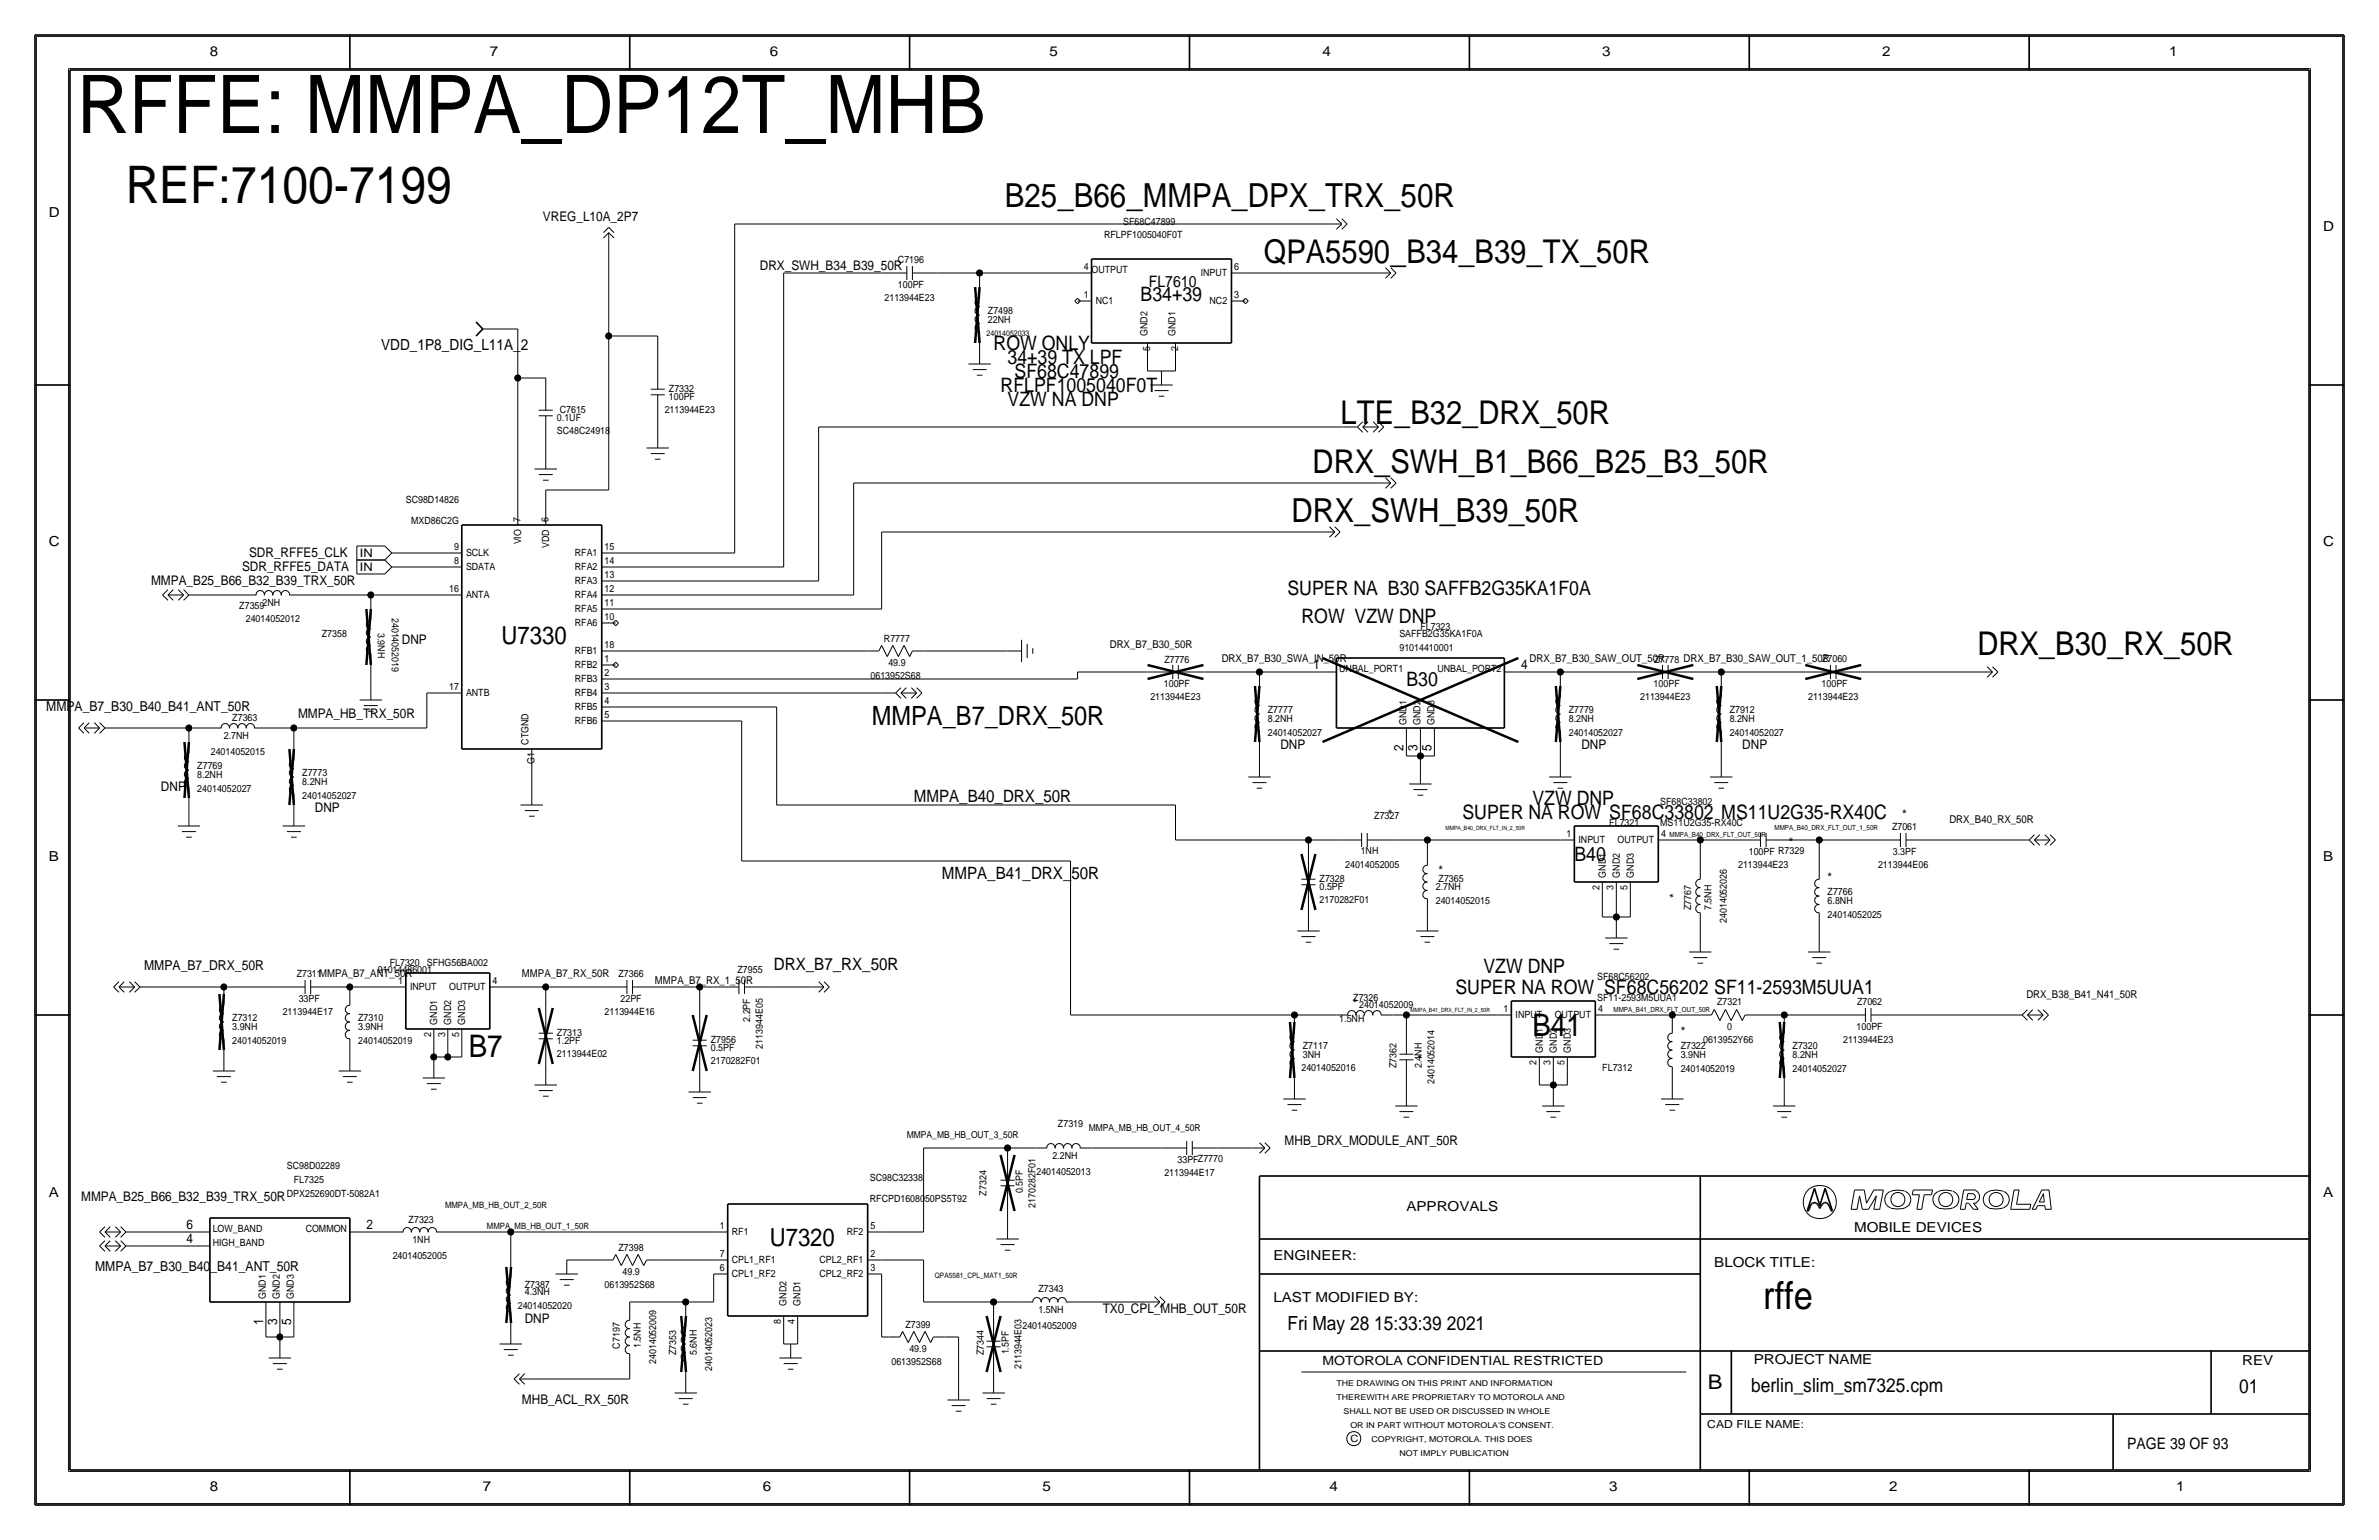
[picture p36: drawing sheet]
<svg xmlns="http://www.w3.org/2000/svg" width="432mm" height="279mm" viewBox="0 0 432 279" stroke-linecap="round" stroke-linejoin="round" font-family="sans-serif">
<defs><g id="words">
<text font-size="14.7" x="14" y="24.1">RFFE: MMPA_DP12T_MHB</text>
<text font-size="9.4" x="22.9" y="36.8">REF:7100-7199</text>
<text font-size="7" x="320" y="237.5">rffe</text>
<g font-size="6">
<text x="182.4" y="37.6">B25_B66_MMPA_DPX_TRX_50R</text>
<text x="234.4" y="94.7">DRX_SWH_B39_50R</text>
</g>
<g font-size="5.9">
<text x="229.4" y="47.8">QPA5590_B34_B39_TX_50R</text>
<text x="243.3" y="77">LTE_B32_DRX_50R</text>
<text x="238.3" y="85.9">DRX_SWH_B1_B66_B25_B3_50R</text>
<text x="358.9" y="118.9">DRX_B30_RX_50R</text>
</g>
<g font-size="5.6">
<text x="85.1" y="191.8">B7</text>
<text x="278.1" y="188">B41</text>
</g>
<text font-size="4.8" x="158.2" y="131.6">MMPA_B7_DRX_50R</text>
<g font-size="4.5">
<text x="91" y="116.8">U7330</text>
<text x="139.7" y="226.1">U7320</text>
</g>
<text font-size="3.7" x="310" y="252.1">B</text>
<g font-size="3.6">
<text x="207" y="54.6">B34+39</text>
<text x="180.3" y="63.5">ROW ONLY</text>
<text x="181.6" y="71.1">RFLPF1005040F0T</text>
<text x="182.9" y="66">34+39 TX LPF</text>
<text x="184.2" y="68.6">SF68C47899</text>
<text x="182.9" y="73.7">VZW NA DNP</text>
<text x="233.7" y="107.9">SUPER NA B30 SAFFB2G35KA1F0A</text>
<text x="236.2" y="113">ROW VZW DNP</text>
<text x="255.3" y="124.5">B30</text>
<text x="265.4" y="148.6">SUPER NA ROW SF68C33802 MS11U2G35-RX40C</text>
<text x="278.1" y="146">VZW DNP</text>
<text x="285.8" y="156.2">B40</text>
<text x="269.2" y="176.5">VZW DNP</text>
<text x="264.2" y="180.3">SUPER NA ROW SF68C56202 SF11-2593M5UUA1</text>
</g>
<g font-size="3.5">
<text x="233.7" y="241.3">Fri May 28 15:33:39 2021</text>
<text x="317.9" y="252.6">berlin_slim_sm7325.cpm</text>
<text x="406.4" y="252.7">01</text>
</g>
<g font-size="3.1">
<text x="165.9" y="145.5">MMPA_B40_DRX_50R</text>
<text x="170.9" y="159.5">MMPA_B41_DRX_50R</text>
<text x="140.5" y="176">DRX_B7_RX_50R</text>
</g>
<g font-size="2.9">
<text x="208.5" y="52.1">FL7610</text>
<text x="386.1" y="262.9">PAGE 39 OF 93</text>
</g>
<text font-size="2.8" x="69.2" y="63.5">VDD_1P8_DIG_L11A_2</text>
<g font-size="2.5">
<text x="38.1" y="10.2">8</text>
<text x="88.9" y="10.2">7</text>
<text x="139.7" y="10.2">6</text>
<text x="190.5" y="10.2">5</text>
<text x="240" y="10.2">4</text>
<text x="290.8" y="10.2">3</text>
<text x="341.6" y="10.2">2</text>
<text x="393.7" y="10.2">1</text>
<text x="8.9" y="39.4">D</text>
<text x="421.6" y="41.9">D</text>
<text x="8.9" y="99.1">C</text>
<text x="421.6" y="99.1">C</text>
<text x="8.4" y="129">MMPA_B7_B30_B40_B41_ANT_50R</text>
<text x="8.9" y="156.2">B</text>
<text x="421.6" y="156.2">B</text>
<text x="26.2" y="176">MMPA_B7_DRX_50R</text>
<text x="8.9" y="217.2">A</text>
<text x="255.3" y="219.7">APPROVALS</text>
<text x="421.6" y="217.2">A</text>
<text x="336.5" y="223.5">MOBILE DEVICES</text>
<text x="17.3" y="230.6">MMPA_B7_B30_B40_B41_ANT_50R</text>
<text x="231.1" y="228.6">ENGINEER:</text>
<text x="311.1" y="229.9">BLOCK TITLE:</text>
<text x="231.1" y="236.2">LAST MODIFIED BY:</text>
<text x="318.3" y="247.5">PROJECT NAME</text>
<text x="407" y="247.6">REV</text>
<text x="38.1" y="270.5">8</text>
<text x="87.6" y="270.5">7</text>
<text x="138.4" y="270.5">6</text>
<text x="189.2" y="270.5">5</text>
<text x="241.3" y="270.5">4</text>
<text x="292.1" y="270.5">3</text>
<text x="342.9" y="270.5">2</text>
<text x="395" y="270.5">1</text>
</g>
<g font-size="2.4">
<text x="98.6" y="40.1">VREG_L10A_2P7</text>
<text x="137.9" y="49">DRX_SWH_B34_B39_50R</text>
<text x="45.2" y="101.1">SDR_RFFE5_CLK</text>
<text x="27.4" y="106.2">MMPA_B25_B66_B32_B39_TRX_50R</text>
<text x="43.9" y="103.6">SDR_RFFE5_DATA</text>
<text x="72.9" y="116.8">DNP</text>
<text x="238.3" y="121.4">1</text>
<text x="276.1" y="121.4">4</text>
<text x="54.1" y="130.3">MMPA_HB_TRX_50R</text>
<text x="232.4" y="135.9">DNP</text>
<text x="254.8" y="136.3" transform="rotate(-90 254.8 136.3)">2</text>
<text x="257.3" y="136.3" transform="rotate(-90 257.3 136.3)">3</text>
<text x="259.8" y="136.3" transform="rotate(-90 259.8 136.3)">5</text>
<text x="287" y="135.9">DNP</text>
<text x="316.2" y="135.9">DNP</text>
<text x="29.2" y="143.5">DNP</text>
<text x="57.1" y="147.3">DNP</text>
<text x="251.9" y="148.6">*</text>
<text x="345.3" y="148.6">*</text>
<text x="324.7" y="153.7">*</text>
<text x="261.1" y="158.8">*</text>
<text x="331.7" y="160">*</text>
<text x="304.8" y="163" transform="rotate(-90 304.8 163)">*</text>
<text x="245.5" y="182.9">*</text>
<text x="305.1" y="188">*</text>
<text x="259.1" y="192.2" transform="rotate(-90 259.1 192.2)">*</text>
<text x="233.2" y="207.8">MHB_DRX_MODULE_ANT_50R</text>
<text x="14.7" y="217.9">MMPA_B25_B66_B32_B39_TRX_50R</text>
<text x="33.9" y="223">6</text>
<text x="33.9" y="225.6">4</text>
<text x="66.5" y="223">2</text>
<text x="200.2" y="238.3">TX0_CPL_MHB_OUT_50R</text>
<text x="47.8" y="240.5" transform="rotate(-90 47.8 240.5)">1</text>
<text x="50.3" y="240.5" transform="rotate(-90 50.3 240.5)">3</text>
<text x="52.8" y="240.5" transform="rotate(-90 52.8 240.5)">5</text>
<text x="95.2" y="240">DNP</text>
<text x="94.7" y="254.8">MHB_ACL_RX_50R</text>
</g>
<text font-size="2.3" x="240" y="247.6">MOTOROLA CONFIDENTIAL RESTRICTED</text>
<g font-size="2.1">
<text x="65.3" y="101">IN</text>
<text x="65.3" y="103.6">IN</text>
</g>
<g font-size="2">
<text x="201.4" y="117.6">DRX_B7_B30_50R</text>
<text x="221.7" y="120.1">DRX_B7_B30_SWA_IN_50R</text>
<text x="277.6" y="120.1">DRX_B7_B30_SAW_OUT_50R</text>
<text x="353.8" y="149.4">DRX_B40_RX_50R</text>
<text x="94.7" y="177.3">MMPA_B7_RX_50R</text>
<text x="118.9" y="178.6">MMPA_B7_RX_1_50R</text>
<text x="367.8" y="181.1">DRX_B38_B41_N41_50R</text>
<text x="309.9" y="259.1">CAD FILE NAME:</text>
</g>
<g font-size="1.8">
<text x="203.9" y="40.8">SF68C47899</text>
<text x="163" y="47.8">C7196</text>
<text x="200.4" y="43.2">RFLPF1005040F0T</text>
<text x="163" y="52.3">100PF</text>
<text x="196.7" y="49">4</text>
<text x="198.1" y="49.5">OUTPUT</text>
<text x="217.9" y="50">INPUT</text>
<text x="224" y="49">6</text>
<text x="160.5" y="54.6">2113944E23</text>
<text x="179.3" y="58.7">22NH</text>
<text x="179.3" y="56.9">Z7498</text>
<text x="196.7" y="54.1">1</text>
<text x="198.9" y="55.2">NC1</text>
<text x="219.5" y="55.2">NC2</text>
<text x="224" y="54.1">3</text>
<text x="208.3" y="61" transform="rotate(-90 208.3 61)">GND2</text>
<text x="208.8" y="63.6" transform="rotate(-90 208.8 63.6)">5</text>
<text x="213.4" y="61" transform="rotate(-90 213.4 61)">GND1</text>
<text x="213.9" y="63.6" transform="rotate(-90 213.9 63.6)">2</text>
<text x="121.4" y="71.1">Z7332</text>
<text x="101.1" y="76.5">0.1UF</text>
<text x="101.6" y="74.9">C7615</text>
<text x="120.7" y="74.9">2113944E23</text>
<text x="121.4" y="72.6">100PF</text>
<text x="101.1" y="78.7">SC48C24918</text>
<text x="73.7" y="91.3">SC98D14826</text>
<text x="74.6" y="95.1">MXD86C2G</text>
<text x="94.5" y="94.7" transform="rotate(-90 94.5 94.7)">7</text>
<text x="99.6" y="94.7" transform="rotate(-90 99.6 94.7)">6</text>
<text x="82.4" y="99.8">9</text>
<text x="84.6" y="100.9">SCLK</text>
<text x="94.6" y="98.8" transform="rotate(-90 94.6 98.8)">VIO</text>
<text x="99.7" y="99.4" transform="rotate(-90 99.7 99.4)">VDD</text>
<text x="104.3" y="100.9">RFA1</text>
<text x="109.7" y="99.8">15</text>
<text x="81.5" y="107.4">16</text>
<text x="82.4" y="102.4">8</text>
<text x="84.6" y="103.5">SDATA</text>
<text x="104.3" y="103.5">RFA2</text>
<text x="104.3" y="106">RFA3</text>
<text x="109.7" y="107.4">12</text>
<text x="109.7" y="104.9">13</text>
<text x="109.7" y="102.4">14</text>
<text x="43.4" y="110.5">Z7359</text>
<text x="44.6" y="112.8">24014052012</text>
<text x="47.7" y="110">2NH</text>
<text x="71.1" y="112.1" transform="rotate(90 71.1 112.1)">24014052019</text>
<text x="84.6" y="108.6">ANTA</text>
<text x="104.3" y="108.6">RFA4</text>
<text x="104.3" y="111.1">RFA5</text>
<text x="104.3" y="113.6">RFA6</text>
<text x="109.7" y="112.5">10</text>
<text x="109.7" y="110">11</text>
<text x="58.4" y="115.6">Z7358</text>
<text x="68.6" y="114.8" transform="rotate(90 68.6 114.8)">3.9NH</text>
<text x="104.3" y="118.7">RFB1</text>
<text x="109.7" y="117.6">18</text>
<text x="160.4" y="116.5">R7777</text>
<text x="254" y="115.6">SAFFB2G35KA1F0A</text>
<text x="254" y="118.1">91014410001</text>
<text x="257.8" y="114.3">FL7323</text>
<text x="81.5" y="125.2">17</text>
<text x="104.3" y="123.8">RFB3</text>
<text x="104.3" y="121.3">RFB2</text>
<text x="109.7" y="120.1">1</text>
<text x="109.7" y="125.2">3</text>
<text x="109.7" y="122.7">2</text>
<text x="158" y="123.2">0613952S68</text>
<text x="161.2" y="120.8">49.9</text>
<text x="211.2" y="124.7">100PF</text>
<text x="211.3" y="120.3">Z7776</text>
<text x="243.1" y="121.9">UNBAL_PORT1</text>
<text x="260.9" y="121.9">UNBAL_PORT2</text>
<text x="300.1" y="124.7">100PF</text>
<text x="300.2" y="120.3">Z7778 DRX_B7_B30_SAW_OUT_1_50R</text>
<text x="330.6" y="124.7">100PF</text>
<text x="330.7" y="120.1">Z7060</text>
<text x="42.2" y="130.8">Z7363</text>
<text x="84.6" y="126.3">ANTB</text>
<text x="104.3" y="128.9">RFB5</text>
<text x="104.3" y="131.4">RFB6</text>
<text x="104.3" y="126.3">RFB4</text>
<text x="109.7" y="127.8">4</text>
<text x="109.7" y="130.3">5</text>
<text x="208.8" y="127">2113944E23</text>
<text x="230.1" y="131.1">8.2NH</text>
<text x="230.1" y="129.3">Z7777</text>
<text x="255.3" y="131.6" transform="rotate(-90 255.3 131.6)">GND1</text>
<text x="257.8" y="131.6" transform="rotate(-90 257.8 131.6)">GND2</text>
<text x="260.3" y="131.6" transform="rotate(-90 260.3 131.6)">GND3</text>
<text x="284.7" y="129.3">Z7779</text>
<text x="284.7" y="131.1">8.2NH</text>
<text x="297.7" y="127">2113944E23</text>
<text x="313.9" y="131.1">8.2NH</text>
<text x="313.9" y="129.3">Z7912</text>
<text x="328.2" y="127">2113944E23</text>
<text x="38.3" y="136.9">24014052015</text>
<text x="40.6" y="134.1">2.7NH</text>
<text x="95.9" y="135.1" transform="rotate(-90 95.9 135.1)">CTGND</text>
<text x="230.1" y="133.6">24014052027</text>
<text x="284.7" y="133.6">24014052027</text>
<text x="313.9" y="133.6">24014052027</text>
<text x="35.8" y="141.2">8.2NH</text>
<text x="35.8" y="143.8">24014052027</text>
<text x="35.8" y="139.5">Z7769</text>
<text x="54.9" y="140.8">Z7773</text>
<text x="54.9" y="142.5">8.2NH</text>
<text x="97" y="138.5" transform="rotate(-90 97 138.5)">G1</text>
<text x="54.9" y="145">24014052027</text>
<text x="249.4" y="148.6">Z7327</text>
<text x="292.1" y="149.9">FL7321</text>
<text x="301.3" y="146.1">SF68C33802</text>
<text x="301.3" y="149.9">MS11U2G35-RX40C</text>
<text x="247" y="154.9">1NH</text>
<text x="284.3" y="151.9">1</text>
<text x="286.5" y="153">INPUT</text>
<text x="293.6" y="153">OUTPUT</text>
<text x="301.5" y="151.9">4</text>
<text x="317.4" y="155.2">100PF R7329</text>
<text x="343.4" y="150.6">Z7061</text>
<text x="343.5" y="155.2">3.3PF</text>
<text x="239.5" y="161.5">0.5PF</text>
<text x="239.5" y="160">Z7328</text>
<text x="244.2" y="157.5">24014052005</text>
<text x="260.6" y="161.5">2.7NH</text>
<text x="261.1" y="160">Z7365</text>
<text x="290.3" y="161.4" transform="rotate(-90 290.3 161.4)">2</text>
<text x="291.4" y="159.3" transform="rotate(-90 291.4 159.3)">GND1</text>
<text x="292.9" y="161.4" transform="rotate(-90 292.9 161.4)">3</text>
<text x="294" y="159.3" transform="rotate(-90 294 159.3)">GND2</text>
<text x="295.4" y="161.4" transform="rotate(-90 295.4 161.4)">5</text>
<text x="296.5" y="159.3" transform="rotate(-90 296.5 159.3)">GND3</text>
<text x="315.5" y="157.5">2113944E23</text>
<text x="340.9" y="157.5">2113944E06</text>
<text x="239.5" y="163.8">2170282F01</text>
<text x="260.6" y="164.1">24014052015</text>
<text x="307" y="165.1" transform="rotate(-90 307 165.1)">Z7767</text>
<text x="310.6" y="165.1" transform="rotate(-90 310.6 165.1)">7.5NH</text>
<text x="313.4" y="167.5" transform="rotate(-90 313.4 167.5)">24014052026</text>
<text x="331.7" y="166.6">24014052025</text>
<text x="331.7" y="164.1">6.8NH</text>
<text x="331.7" y="162.4">Z7766</text>
<text x="53.9" y="177.3">Z7311MMPA_B7_ANT_50R</text>
<text x="68.6" y="176.5">91014486001</text>
<text x="70.7" y="175.3">FL7320</text>
<text x="72.3" y="178.6">1</text>
<text x="74.4" y="179.7">INPUT</text>
<text x="77.5" y="175.3">SFHG56BA002</text>
<text x="81.5" y="179.7">OUTPUT</text>
<text x="89.4" y="178.6">4</text>
<text x="112.3" y="177.3">Z7366</text>
<text x="133.9" y="176.5">Z7955</text>
<text x="289.9" y="177.8">SF68C56202</text>
<text x="42.2" y="185.2">Z7312</text>
<text x="51.3" y="184.2">2113944E17</text>
<text x="54.2" y="181.9">33PF</text>
<text x="65" y="185.2">Z7310</text>
<text x="79.3" y="185.9" transform="rotate(-90 79.3 185.9)">GND1</text>
<text x="81.9" y="185.9" transform="rotate(-90 81.9 185.9)">GND2</text>
<text x="84.4" y="185.9" transform="rotate(-90 84.4 185.9)">GND3</text>
<text x="109.7" y="184.2">2113944E16</text>
<text x="112.6" y="181.9">22PF</text>
<text x="136.1" y="185.4" transform="rotate(-90 136.1 185.4)">2.2PF</text>
<text x="243.1" y="185.4">1.5NH</text>
<text x="245.6" y="181.6">Z7326</text>
<text x="246.7" y="182.9">24014052009</text>
<text x="272.9" y="183.6">1</text>
<text x="275.1" y="184.8">INPUT</text>
<text x="282.2" y="184.8">OUTPUT</text>
<text x="289.9" y="181.6">SF11-2593M5UUA1</text>
<text x="290.1" y="183.6">4</text>
<text x="311.7" y="182.4">Z7321</text>
<text x="337.1" y="182.4">Z7062</text>
<text x="42.2" y="189.5">24014052019</text>
<text x="42.2" y="186.9">3.9NH</text>
<text x="65" y="186.9">3.9NH</text>
<text x="65" y="189.5">24014052019</text>
<text x="78.2" y="188.1" transform="rotate(-90 78.2 188.1)">2</text>
<text x="80.8" y="188.1" transform="rotate(-90 80.8 188.1)">3</text>
<text x="83.3" y="188.1" transform="rotate(-90 83.3 188.1)">5</text>
<text x="101.1" y="188">Z7313</text>
<text x="101.1" y="191.8">2113944E02</text>
<text x="101.1" y="189.5">1.2PF</text>
<text x="129" y="190.8">0.5PF</text>
<text x="129" y="189.2">Z7956</text>
<text x="138.4" y="190.2" transform="rotate(-90 138.4 190.2)">2113944E05</text>
<text x="236.5" y="190.3">Z7117</text>
<text x="280" y="191" transform="rotate(-90 280 191)">GND1</text>
<text x="282.5" y="191" transform="rotate(-90 282.5 191)">GND2</text>
<text x="285.1" y="191" transform="rotate(-90 285.1 191)">GND3</text>
<text x="305.1" y="190.3">Z7322</text>
<text x="309.1" y="189.2">0613952Y66</text>
<text x="313.5" y="186.8">0</text>
<text x="325.4" y="190.3">Z7320</text>
<text x="334.5" y="189.2">2113944E23</text>
<text x="337" y="186.9">100PF</text>
<text x="129" y="193">2170282F01</text>
<text x="236.2" y="194.3">24014052016</text>
<text x="236.5" y="192">3NH</text>
<text x="253.5" y="193.8" transform="rotate(-90 253.5 193.8)">Z7362</text>
<text x="258.1" y="193.8" transform="rotate(-90 258.1 193.8)">2.4NH</text>
<text x="260.3" y="196.7" transform="rotate(-90 260.3 196.7)">24014052014</text>
<text x="278.9" y="193.2" transform="rotate(-90 278.9 193.2)">2</text>
<text x="281.4" y="193.2" transform="rotate(-90 281.4 193.2)">3</text>
<text x="284" y="193.2" transform="rotate(-90 284 193.2)">5</text>
<text x="290.8" y="194.3">FL7312</text>
<text x="305.1" y="194.6">24014052019</text>
<text x="305.1" y="192">3.9NH</text>
<text x="325.4" y="194.6">24014052027</text>
<text x="325.4" y="192">8.2NH</text>
<text x="192" y="204.5">Z7319</text>
<text x="52.1" y="212.1">SC98D02289</text>
<text x="53.3" y="214.6">FL7325</text>
<text x="157.9" y="214.2">SC98C32338</text>
<text x="188.1" y="213.1">24014052013</text>
<text x="191" y="210.3">2.2NH</text>
<text x="211.3" y="213.4">2113944E17</text>
<text x="213.7" y="211.1">33PFZ7770</text>
<text x="52.1" y="217.2">DPX252690DT-5082A1</text>
<text x="74.2" y="221.9">Z7323</text>
<text x="157.9" y="218">RFCPD1608050PS5T92</text>
<text x="179.1" y="216.9" transform="rotate(-90 179.1 216.9)">Z7324</text>
<text x="185.7" y="216.5" transform="rotate(-90 185.7 216.5)">0.5PF</text>
<text x="188" y="219.1" transform="rotate(-90 188 219.1)">2170282F01</text>
<text x="38.6" y="223.5">LOW_BAND</text>
<text x="38.6" y="226.1">HIGH_BAND</text>
<text x="55.5" y="223.5">COMMON</text>
<text x="74.8" y="225.6">1NH</text>
<text x="112.3" y="227">Z7398</text>
<text x="130.7" y="223">1</text>
<text x="132.8" y="224.1">RF1</text>
<text x="153.7" y="224.1">RF2</text>
<text x="158" y="223">5</text>
<text x="71.3" y="228.3">24014052005</text>
<text x="95.2" y="233.7">Z7387</text>
<text x="109.7" y="233.7">0613952S68</text>
<text x="113" y="231.2">49.9</text>
<text x="130.7" y="228.1">7</text>
<text x="130.7" y="230.6">6</text>
<text x="132.8" y="229.1">CPL1_RF1</text>
<text x="132.8" y="231.6">CPL1_RF2</text>
<text x="148.8" y="231.7">CPL2_RF2</text>
<text x="148.8" y="229.2">CPL2_RF1</text>
<text x="158" y="228.1">2</text>
<text x="158" y="230.6">3</text>
<text x="48.3" y="235.7" transform="rotate(-90 48.3 235.7)">GND1</text>
<text x="50.8" y="235.7" transform="rotate(-90 50.8 235.7)">GND2</text>
<text x="53.3" y="235.7" transform="rotate(-90 53.3 235.7)">GND3</text>
<text x="94" y="237.5">24014052020</text>
<text x="95.2" y="235">4.3NH</text>
<text x="142.7" y="236.9" transform="rotate(-90 142.7 236.9)">GND2</text>
<text x="145.3" y="236.9" transform="rotate(-90 145.3 236.9)">GND1</text>
<text x="188.5" y="234.5">Z7343</text>
<text x="188.5" y="238.3">1.5NH</text>
<text x="112.5" y="244.7" transform="rotate(-90 112.5 244.7)">C7197</text>
<text x="116.3" y="244.6" transform="rotate(-90 116.3 244.6)">1.5NH</text>
<text x="122.7" y="245.9" transform="rotate(-90 122.7 245.9)">Z7353</text>
<text x="126.5" y="245.9" transform="rotate(-90 126.5 245.9)">5.6NH</text>
<text x="141.7" y="240.2" transform="rotate(-90 141.7 240.2)">8</text>
<text x="144.3" y="240.2" transform="rotate(-90 144.3 240.2)">4</text>
<text x="164.3" y="240.9">Z7399</text>
<text x="165.1" y="245.2">49.9</text>
<text x="178.6" y="245.9" transform="rotate(-90 178.6 245.9)">Z7344</text>
<text x="183.1" y="245.7" transform="rotate(-90 183.1 245.7)">1.5PF</text>
<text x="185.6" y="241">24014052009</text>
<text x="119.1" y="247.5" transform="rotate(-90 119.1 247.5)">24014052009</text>
<text x="129.3" y="248.8" transform="rotate(-90 129.3 248.8)">24014052023</text>
<text x="161.8" y="247.6">0613952S68</text>
<text x="185.4" y="248.4" transform="rotate(-90 185.4 248.4)">2113944E03</text>
<text x="245.1" y="261.6">C</text>
</g>
<g font-size="1.7">
<text x="164.6" y="206.5">MMPA_MB_HB_OUT_3_50R</text>
<text x="197.6" y="205.2">MMPA_MB_HB_OUT_4_50R</text>
</g>
<g font-size="1.6">
<text x="80.8" y="219.2">MMPA_MB_HB_OUT_2_50R</text>
<text x="88.4" y="223">MMPA_MB_HB_OUT_1_50R</text>
</g>
<g font-size="1.5">
<text x="242.6" y="251.5">THE DRAWING ON THIS PRINT AND INFORMATION</text>
<text x="242.6" y="254">THEREWITH ARE PROPRIETARY TO MOTOROLA AND</text>
<text x="243.8" y="256.5">SHALL NOT BE USED OR DISCUSSED IN WHOLE</text>
<text x="245.1" y="259.1">OR IN PART WITHOUT MOTOROLA'S CONSENT.</text>
<text x="248.9" y="261.6">COPYRIGHT, MOTOROLA. THIS DOES</text>
<text x="254" y="264.2">NOT IMPLY PUBLICATION</text>
</g>
<g font-size="1.4">
<text x="179.1" y="61">24014052033</text>
<text x="169.7" y="231.9">QPA5581_CPL_MAT1_50R</text>
</g>
<g font-size="1.3">
<text x="303" y="151.9">MMPA_B40_DRX_FLT_OUT_50R</text>
<text x="322.1" y="150.6">MMPA_B40_DRX_FLT_OUT_1_50R</text>
<text x="292.9" y="183.6">MMPA_B41_DRX_FLT_OUT_50R</text>
</g>
<g font-size="1.1">
<text x="262.4" y="150.6">MMPA_B40_DRX_FLT_IN_2_50R</text>
<text x="256" y="183.6">MMPA_B41_DRX_FLT_IN_2_50R</text>
</g>
</g></defs>
<g fill="none" stroke="#000" stroke-width=".18">
<path d="M6.6 6.6h418.6zM6.6 6.6v266.2zM12.4 12.4v254.6zM12.4 12.4h407zM419.4 12.4v254.6zM425.2 6.6v266.2zM242.6 39.7l.9 .9zM243.5 39.7l1 .9zM87.6 59.7h2.6zM90.2 59.7h3.8zM94 59.7v8.9zM110.5 41.2l1 1z"/>
<path d="M110.5 42.2l1 1zM110.5 44.4v16.6zM110.5 41.2l-1 1zM110.5 42.2v2.3zM110.5 42.2l-1 1zM133.3 40.6h108zM133.3 40.6v59.7zM142.2 49.5h17.8zM142.2 49.5v53.4zM160 49.5h4.6zM164.6 48.3v2.5zM165.6 49.5h4.6z"/>
<path d="M165.6 48.3v2.5zM170.2 49.5h7.6zM177.8 49.5h17.8zM177.8 49.5v2.6zM177.8 52.1v2zM177.8 54.2a.74 .74 0 0 0-.8 .7 .74 .74 0 0 0 .8 .7M177.8 57.2a.74 .74 0 0 0-.8 .7 .74 .74 0 0 0 .8 .8M177.8 58.7a.74 .74 0 0 0-.8 .8 .74 .74 0 0 0 .8 .7M177.8 55.7a.74 .74 0 0 0-.8 .7 .74 .74 0 0 0 .8 .7M195.1 54.6l.5-.5zM195.1 54.6l.5 .5zM195.6 54.1l.5 .5z"/>
<path d="M195.6 49.5h2.5zM195.6 54.6h2.5zM196.1 54.6l-.5 .5zM223.5 54.6h2.6zM223.5 49.5h2.6zM225.6 54.6l.5-.5zM225.6 54.6l.5 .5zM226.1 54.1l.5 .5zM226.1 49.5h24.1zM226.6 54.6l-.5 .5zM241.3 40.6h2.2zM243.5 40.6l-.9 1z"/>
<path d="M244.5 40.6l-1 1zM250.2 49.5h2.2zM251.5 48.6l.9 .9zM252.4 48.6l1 .9zM252.4 49.5l-.9 1zM253.4 49.5l-1 1zM94 68.6h5.1zM94 68.6v24.1zM97.8 74.4h2.5zM97.8 75.4h2.5zM99.1 68.6v1.3zM99.1 75.4v4.6z"/>
<path d="M99.1 69.9v4.5zM110.5 61h8.9zM110.5 61v27.9zM118.1 71.6h2.5zM118.1 70.6h2.5zM119.4 76.2v2.5zM119.4 61v5zM119.4 71.6v4.6zM119.4 66v4.6zM119.4 78.7v2.6zM148.6 77.5h95.2zM148.6 77.5v27.9z"/>
<path d="M175.8 66h4zM176.5 67.1h2.6zM177.3 68.1h1zM177.8 62.2v1.3zM177.8 63.5v2.5zM177.8 60.2v2zM208.3 67.3h2.5zM208.3 64.8v2.5zM208.3 62.2v2.6zM208.8 69.8h4.1zM209.6 70.9h2.5zM210.3 71.9h1z"/>
<path d="M210.8 67.3v2.5zM210.8 67.3h2.6zM213.4 64.8v2.5zM213.4 62.2v2.6zM243.8 77.5h2.6zM246.4 77.5l.9 .9zM246.4 77.5l.9-1zM247.3 77.5l1-1zM247.3 77.5h2.9zM247.3 77.5l1 .9zM249.2 78.4l1-.9zM249.2 76.5l1 1z"/>
<path d="M250.2 76.5l1 1zM250.2 78.4l1-.9zM64.8 99.1h5.1zM64.8 99.1v2.5zM69.8 99.1l1.3 1.2zM94 92.7v2.5zM97 85.1h4.1zM97.8 86.1h2.5zM98.6 87.1h1zM99.1 80v2.5zM99.1 88.9v3.8zM99.1 82.6v2.5z"/>
<path d="M99.1 92.7v2.5zM99.1 88.9h11.4zM117.3 81.3h4.1zM118.1 82.3h2.5zM118.9 83.3h1zM154.9 87.6h95.3zM154.9 87.6v20.4zM160 96.5h80zM160 96.5v14zM240 96.5h2.3zM241.3 97.5l1-1zM241.3 95.6l1 .9z"/>
<path d="M242.3 95.6l.9 .9zM242.3 97.5l.9-1zM250.2 87.6h2.2zM251.5 88.6l.9-1zM251.5 86.7l.9 .9zM252.4 86.7l1 .9zM252.4 88.6l1-1zM29.5 107.9l1 1zM29.5 107.9l1-.9zM30.5 107.9h2.8zM30.5 107.9l.9 1zM30.5 107.9l.9-.9z"/>
<path d="M32.4 107l.9 .9zM32.4 108.9l.9-1zM33.3 108.9l1-1zM33.3 107l1 .9zM34.3 107.9h2.5zM36.8 107.9h7.7zM44.4 107.9h2.1zM46.5 108a.75 .75 0 0 1 .7-.9 .75 .75 0 0 1 .8 .9M48 108a.75 .75 0 0 1 .7-.9 .75 .75 0 0 1 .8 .9M49.5 108a.75 .75 0 0 1 .8-.9 .75 .75 0 0 1 .7 .9M51.1 108a.75 .75 0 0 1 .7-.9 .75 .75 0 0 1 .7 .9M52.6 107.9h2z"/>
<path d="M54.6 107.9h12.7zM64.8 101.6h5.1zM64.8 101.6v2.5zM64.8 104.1h5.1zM67.3 107.9h14zM67.3 108v2.5zM67.3 118.6v2.1zM67.3 110.5v2zM67.3 112.6a.74 .74 0 0 0-.8 .7 .74 .74 0 0 0 .8 .7M67.3 115.6a.74 .74 0 0 0-.8 .8 .74 .74 0 0 0 .8 .7M67.3 117.1a.74 .74 0 0 0-.8 .8 .74 .74 0 0 0 .8 .7M67.3 114.1a.74 .74 0 0 0-.8 .7 .74 .74 0 0 0 .8 .8"/>
<path d="M69.8 101.6l1.3 1.3zM71.1 102.9h1.3zM71.1 100.3h1.3zM71.1 102.9l-1.2 1.2zM71.1 100.3l-1.2 1.3zM72.4 100.3h8.9zM72.4 102.9h8.9zM81.3 102.9h2.5zM81.3 107.9h2.5zM81.3 100.3h2.5zM109.2 100.3h2.6zM109.2 102.9h2.6z"/>
<path d="M109.2 105.4h2.6zM109.2 107.9h2.6zM109.2 118.1h2.6zM109.2 110.5h2.6zM109.2 113h2.6zM111.3 113l.5-.5zM111.3 113l.5 .5zM111.8 118.1h45.7zM111.8 100.3h21.5zM111.8 112.5l.5 .5zM111.8 110.5h48.2zM111.8 107.9h43.1z"/>
<path d="M111.8 105.4h36.8zM111.8 102.9h30.4zM112.3 113l-.5 .5zM157.5 118.1h2zM160 117.1l-.5 1zM160 117.1l1 2zM162.1 117.1l-1.1 2zM162.1 117.1l1 2zM164.1 117.1l-1 2zM164.1 117.1l1 2zM165.6 118.1l-.5 1zM165.6 118.1h2z"/>
<path d="M167.6 118.1h15.3zM182.9 118.1h2.5zM185.4 116.1v4zM186.4 116.8v2.6zM187.5 117.6v1zM14.3 132.1l.9-1zM14.3 132.1l.9 .9zM15.2 132.1h2.9zM15.2 132.1l1 .9zM15.2 132.1l1-1zM17.1 133l1-.9zM17.1 131.1l1 1z"/>
<path d="M18.1 133l.9-.9zM18.1 131.1l.9 1zM19.1 132.1h2.5zM21.6 132.1h12.7zM34.3 132.1h3.8zM34.3 132.1v2.5zM34.3 134.6v2.1zM34.3 136.7a.74 .74 0 0 0-.8 .7 .74 .74 0 0 0 .8 .8M34.3 139.8a.74 .74 0 0 0-.8 .7 .74 .74 0 0 0 .8 .7M34.3 138.2a.74 .74 0 0 0-.8 .8 .74 .74 0 0 0 .8 .7M38.1 132.1h2zM40.1 132.1a.75 .75 0 0 1 .8-.8 .75 .75 0 0 1 .7 .8"/>
<path d="M41.7 132.1a.75 .75 0 0 1 .7-.8 .75 .75 0 0 1 .7 .8M43.2 132.1a.75 .75 0 0 1 .7-.8 .75 .75 0 0 1 .8 .8M44.7 132.1a.75 .75 0 0 1 .7-.8 .75 .75 0 0 1 .8 .8M46.2 132.1h2.1zM48.3 132.1h5zM53.3 132.1v3.8zM53.3 135.9v2zM53.3 138a.74 .74 0 0 0-.8 .7 .74 .74 0 0 0 .8 .7M53.3 139.5a.74 .74 0 0 0-.8 .7 .74 .74 0 0 0 .8 .8M53.3 132.1h24.2zM65.3 127h4zM66 128h2.6z"/>
<path d="M66.8 129h1zM67.3 120.7v3.8zM67.3 124.5v2.5zM77.5 125.7h3.8zM77.5 125.7v6.4zM81.3 125.7h2.5zM96.5 138.4v5.1zM96.5 135.9v2.5zM109.2 130.8h2.6zM109.2 128.3h2.6zM109.2 123.2h2.6zM109.2 125.7h2.6z"/>
<path d="M109.2 120.7h2.6zM111.3 120.7l.5-.6zM111.3 120.7l.5 .5zM111.8 130.8h22.8zM111.8 125.7h48.2zM111.8 123.2h83.8zM111.8 128.3h29.2zM111.8 120.1l.5 .5zM112.3 120.7l-.5 .5zM134.6 130.8v25.4zM141 128.3v17.8zM160 125.7h2.6z"/>
<path d="M162.6 125.7l.9-.9zM162.6 125.7l.9 1zM163.5 125.7l1 1zM163.5 125.7l1-.9zM163.5 125.7h2.9zM165.4 124.8l1 .9zM165.4 126.7l1-1zM166.4 124.8l.9 .9zM166.4 126.7l.9-1zM195.6 121.9h12.7zM195.6 121.9v1.3zM208.3 121.9h4.6z"/>
<path d="M212.9 120.7v2.5zM213.9 121.9h4.5zM213.9 120.7v2.5zM218.4 121.9h10.2zM228.6 134.6v3.8zM228.6 121.9v2.6zM228.6 138.4v2.6zM228.6 132.6v2zM228.6 124.5v2zM228.6 126.5a.74 .74 0 0 0-.8 .8 .74 .74 0 0 0 .8 .7M228.6 129.6a.74 .74 0 0 0-.8 .7 .74 .74 0 0 0 .8 .8M228.6 131.1a.74 .74 0 0 0-.8 .8 .74 .74 0 0 0 .8 .7"/>
<path d="M228.6 128.1a.74 .74 0 0 0-.8 .7 .74 .74 0 0 0 .8 .7M228.6 121.9h11.4zM240 121.9h2.6zM255.3 137.2h2.5zM255.3 134.6v2.6zM255.3 132.1v2.5zM257.8 134.6v2.6zM257.8 137.2v2.5zM257.8 132.1v2.5zM257.8 139.7v2.5zM257.8 137.2h2.5zM260.3 134.6v2.6z"/>
<path d="M260.3 132.1v2.5zM273.1 121.9h2.5zM275.6 121.9h7.6zM283.2 134.6v3.8zM283.2 121.9h14zM283.2 121.9v2.6zM283.2 138.4v2.6zM283.2 132.6v2zM283.2 124.5v2zM283.2 126.5a.74 .74 0 0 0-.8 .8 .74 .74 0 0 0 .8 .7M283.2 129.6a.74 .74 0 0 0-.8 .7 .74 .74 0 0 0 .8 .8M283.2 131.1a.74 .74 0 0 0-.8 .8 .74 .74 0 0 0 .8 .7"/>
<path d="M283.2 128.1a.74 .74 0 0 0-.8 .7 .74 .74 0 0 0 .8 .7M297.2 121.9h4.6zM301.8 120.7v2.5zM302.8 121.9h4.5zM302.8 120.7v2.5zM307.3 121.9h5.1zM312.4 134.6v3.8zM312.4 121.9h15.3zM312.4 121.9v2.6zM312.4 138.4v2.6zM312.4 132.6v2zM312.4 124.5v2z"/>
<path d="M312.4 126.5a.74 .74 0 0 0-.8 .8 .74 .74 0 0 0 .8 .7M312.4 129.6a.74 .74 0 0 0-.8 .7 .74 .74 0 0 0 .8 .8M312.4 131.1a.74 .74 0 0 0-.8 .8 .74 .74 0 0 0 .8 .7M312.4 128.1a.74 .74 0 0 0-.8 .7 .74 .74 0 0 0 .8 .7M327.7 121.9h4.5zM332.2 120.7v2.5zM333.2 121.9h4.6zM333.2 120.7v2.5zM337.8 121.9h21.6zM359.4 121.9h2.2zM360.7 121l.9 .9zM360.7 122.9l.9-1z"/>
<path d="M361.6 121l1 .9zM361.6 122.9l1-1zM32.3 149.9h4zM33 150.9h2.6zM33.8 151.9h1zM34.3 144.8v2.5zM34.3 147.3v2.6zM34.3 142.7v2.1zM34.3 141.3a.74 .74 0 0 0-.8 .7 .74 .74 0 0 0 .8 .7M51.3 149.9h4.1zM52.1 150.9h2.5zM52.8 151.9h1z"/>
<path d="M53.3 146v1.3zM53.3 147.3v2.6zM53.3 144v2zM53.3 141a.74 .74 0 0 0-.8 .8 .74 .74 0 0 0 .8 .7M53.3 142.5a.74 .74 0 0 0-.8 .8 .74 .74 0 0 0 .8 .7M94.5 146h4.1zM95.3 147.1h2.5zM96 148.1h1zM96.5 143.5v2.5zM134.6 156.2h59.7zM141 146h72.4zM194.3 156.2v27.9z"/>
<path d="M213.4 146v6.4zM213.4 152.4h24.1zM226.6 141h4zM227.3 142h2.6zM228.1 143h1zM236.2 159.5h2.6zM237.5 152.4h5.1zM237.5 152.4v2.5zM237.5 154.9v4.6zM242.6 152.4h4.5zM247.1 151.1v2.6zM248.2 151.1v2.6z"/>
<path d="M248.2 152.4h4.5zM252.7 152.4h6.4zM255.8 142.2h4zM256.5 143.3h2.6zM257.3 144.3h1zM259.1 152.4h24.1zM259.1 152.4v2.5zM259.1 154.9v2.1zM259.1 157a.74 .74 0 0 0-.9 .8 .74 .74 0 0 0 .9 .7M259.1 158.5a.74 .74 0 0 0-.9 .8 .74 .74 0 0 0 .9 .7M281.2 141h4zM281.9 142h2.6z"/>
<path d="M282.7 143h1zM283.2 152.4h2.5zM301 152.4h2.5zM303.5 152.4h5.1zM308.6 152.4h6.4zM308.6 152.4v5.1zM308.6 157.5v2zM308.6 159.6a.74 .74 0 0 0-.8 .7 .74 .74 0 0 0 .8 .7M310.4 141h4.1zM311.2 142h2.5zM311.9 143h1zM315 152.4h4.5z"/>
<path d="M319.5 151.1v2.6zM320.5 152.4h4.6zM320.5 151.1v2.6zM325.1 152.4h5.1zM330.2 152.4h10.2zM330.2 152.4v5.1zM330.2 157.5v2zM330.2 159.6a.74 .74 0 0 0-.8 .7 .74 .74 0 0 0 .8 .7M340.4 152.4h4.5zM344.9 151.1v2.6zM345.9 152.4h4.6zM345.9 151.1v2.6z"/>
<path d="M350.5 152.4h15.3zM365.8 152.4h2.5zM368.3 152.4l1 1zM368.3 152.4l1-1zM369.3 152.4l.9-1zM369.3 152.4h2.8zM369.3 152.4l.9 1zM371.1 153.4l1-1zM371.1 151.4l1 1zM372.1 151.4l1 1zM372.1 153.4l1-1zM20.6 179.1l1 .9z"/>
<path d="M20.6 179.1l1-1zM21.6 179.1h2.8zM21.6 179.1l1-1zM21.6 179.1l1 .9zM23.5 178.1l.9 1zM24.4 178.1l1 1zM25.4 179.1h2.5zM27.9 179.1h12.7zM40.6 179.1v1.2zM40.6 179.1h10.2zM50.8 179.1h4.6zM55.4 177.8v2.5z"/>
<path d="M56.4 179.1h4.6zM56.4 177.8v2.5zM61 179.1h2.5zM63.5 179.1v1.2zM63.5 179.1h7.6zM71.1 179.1h2.6zM88.9 179.1h2.5zM91.4 179.1h7.7zM99.1 179.1v3.8zM99.1 179.1h10.1zM109.2 179.1h4.6zM113.8 177.8v2.5z"/>
<path d="M114.8 179.1h4.6zM114.8 177.8v2.5zM119.4 179.1h7.6zM127 179.1v5zM127 179.1h2.5zM129.5 179.1h4.6zM134.1 177.8v2.5zM135.1 179.1h4.6zM135.1 177.8v2.5zM139.7 179.1h7.6zM147.3 179.1h2.3zM148.6 178.1l1 1z"/>
<path d="M149.6 178.1l.9 1zM235.5 168.9h4zM236.2 169.9h2.6zM236.2 160.5h2.6zM237 170.9h1zM237.5 165.1v1.3zM237.5 166.4v2.5zM237.5 160.5v4.6zM257 168.9h4.1zM257.8 169.9h2.5zM258.6 170.9h1zM259.1 165.1v1.3z"/>
<path d="M259.1 166.4v2.5zM259.1 163.1v2zM259.1 160.1a.74 .74 0 0 0-.9 .7 .74 .74 0 0 0 .9 .7M259.1 161.6a.74 .74 0 0 0-.9 .7 .74 .74 0 0 0 .9 .8M290.8 166.4h2.6zM290.8 162.6v3.8zM290.8 160v2.6zM291.3 170.2h4.1zM292.1 171.2h2.5zM292.9 172.2h1zM293.4 162.6v3.8zM293.4 166.4h2.5z"/>
<path d="M293.4 166.4v1.2zM293.4 167.6v2.6zM293.4 160v2.6zM295.9 162.6v3.8zM295.9 160v2.6zM306.6 172.7h4zM307.3 173.7h2.6zM308.1 174.8h1zM308.6 167.6v2.6zM308.6 165.6v2zM308.6 170.2v2.5zM308.6 162.6a.74 .74 0 0 0-.8 .7 .74 .74 0 0 0 .8 .8"/>
<path d="M308.6 161.1a.74 .74 0 0 0-.8 .7 .74 .74 0 0 0 .8 .8M308.6 164.1a.74 .74 0 0 0-.8 .8 .74 .74 0 0 0 .8 .7M328.2 172.7h4zM328.9 173.7h2.6zM329.7 174.8h1zM330.2 167.6v2.6zM330.2 170.2v2.5zM330.2 165.6v2zM330.2 162.6a.74 .74 0 0 0-.8 .7 .74 .74 0 0 0 .8 .8M330.2 164.1a.74 .74 0 0 0-.8 .8 .74 .74 0 0 0 .8 .7M330.2 161.1a.74 .74 0 0 0-.8 .7 .74 .74 0 0 0 .8 .8M23.5 180l.9-.9z"/>
<path d="M24.4 180l1-.9zM38.6 194.3h4.1zM39.4 195.3h2.5zM40.1 196.3h1zM40.6 190.5v1.3zM40.6 191.8v2.5zM40.6 188.5v2zM40.6 180.3v2.1zM40.6 182.4a.74 .74 0 0 0-.8 .8 .74 .74 0 0 0 .8 .7M40.6 185.5a.74 .74 0 0 0-.8 .7 .74 .74 0 0 0 .8 .7M40.6 187a.74 .74 0 0 0-.8 .7 .74 .74 0 0 0 .8 .8M40.6 183.9a.74 .74 0 0 0-.8 .8 .74 .74 0 0 0 .8 .7"/>
<path d="M61.5 194.3h4zM62.2 195.3h2.6zM63 196.3h1zM63.5 190.5v1.3zM63.5 191.8v2.5zM63.5 188.5v2zM63.5 180.3v2.1zM63.5 182.4a.74 .74 0 0 0-.8 .8 .74 .74 0 0 0 .8 .7M63.5 185.5a.74 .74 0 0 0-.8 .7 .74 .74 0 0 0 .8 .7M63.5 187a.74 .74 0 0 0-.8 .7 .74 .74 0 0 0 .8 .8M63.5 183.9a.74 .74 0 0 0-.8 .8 .74 .74 0 0 0 .8 .7M76.7 195.6h4.1z"/>
<path d="M77.5 196.6h2.5zM78.2 197.6h1zM78.7 191.8h2.6zM78.7 189.2v2.6zM78.7 191.8v1.2zM78.7 193v2.6zM78.7 186.7v2.5zM81.3 189.2v2.6zM81.3 186.7v2.5zM81.3 191.8h2.5zM83.8 189.2v2.6zM83.8 186.7v2.5z"/>
<path d="M97 196.8h4.1zM97.8 187.5h2.5zM97.8 197.9h2.5zM97.8 188.5h2.5zM98.6 198.9h1zM99.1 193v1.3zM99.1 194.3v2.5zM99.1 188.5v4.5zM99.1 182.9v4.6zM125 198.1h4zM125.7 199.1h2.6zM125.7 189.7h2.6z"/>
<path d="M125.7 188.7h2.6zM127 194.3v1.3zM127 195.6v2.5zM127 189.7v4.6zM127 184.1v4.6zM148.6 180l1-.9zM149.6 180l.9-.9zM194.3 184.1h40.6zM232.9 199.4h4.1zM234.9 184.1h7.7zM234.9 195.6v1.2zM234.9 184.1v1.3z"/>
<path d="M234.9 196.8v2.6zM234.9 193.5v2.1zM234.9 185.4v2.1zM234.9 187.5a.74 .74 0 0 0-.8 .7 .74 .74 0 0 0 .8 .8M234.9 190.6a.74 .74 0 0 0-.8 .7 .74 .74 0 0 0 .8 .7M234.9 192.1a.74 .74 0 0 0-.8 .7 .74 .74 0 0 0 .8 .7M234.9 189a.74 .74 0 0 0-.8 .8 .74 .74 0 0 0 .8 .7M242.6 184.1h2zM244.6 184.2a.75 .75 0 0 1 .7-.9 .75 .75 0 0 1 .8 .9M246.1 184.2a.75 .75 0 0 1 .8-.9 .75 .75 0 0 1 .7 .9M247.7 184.2a.75 .75 0 0 1 .7-.9 .75 .75 0 0 1 .7 .9M249.2 184.2a.75 .75 0 0 1 .7-.9 .75 .75 0 0 1 .7 .9"/>
<path d="M250.7 184.1h2zM252.7 184.1h2.6zM254 192.3h2.5zM254 191.3h2.5zM255.3 196.8v1.3zM255.3 184.2v2.5zM255.3 198.1v2.6zM255.3 192.3v4.5zM255.3 186.7v4.6zM255.3 184.1h16.5zM271.8 184.1h2.5zM279.4 196.8h2.5z"/>
<path d="M279.4 194.3v2.6zM279.4 191.8v2.5zM281.9 196.8h2.6zM281.9 194.3v2.6zM281.9 196.8v1.3zM281.9 198.1v2.6zM281.9 191.8v2.5zM284.5 194.3v2.5zM284.5 191.8v2.5zM289.6 184.1h2.5zM292.1 184.1h11.4zM301.5 199.4h4.1z"/>
<path d="M303.5 195.6v1.2zM303.5 184.1h5.1zM303.5 184.2v1.2zM303.5 196.8v2.6zM303.5 193.5v2.1zM303.5 185.4v2.1zM303.5 187.5a.74 .74 0 0 0-.8 .7 .74 .74 0 0 0 .8 .8M303.5 190.6a.74 .74 0 0 0-.8 .7 .74 .74 0 0 0 .8 .7M303.5 192.1a.74 .74 0 0 0-.8 .7 .74 .74 0 0 0 .8 .7M303.5 189a.74 .74 0 0 0-.8 .8 .74 .74 0 0 0 .8 .7M308.6 184.1h2zM311.1 183.1l-.5 1z"/>
<path d="M311.2 183.1l1 2.1zM313.2 183.1l-1 2.1zM313.2 183.1l1 2.1zM315.2 183.1l-1 2.1zM315.2 183.1l1 2.1zM316.7 184.2l-.5 1zM316.7 184.1h2.1zM318.8 184.1h5zM323.8 195.6v2.5zM323.8 184.1h10.2zM323.8 184.2v1.2zM323.8 198.1v2.6z"/>
<path d="M323.8 193.5v2.1zM323.8 185.4v2.1zM323.8 187.5a.74 .74 0 0 0-.8 .7 .74 .74 0 0 0 .8 .8M323.8 190.6a.74 .74 0 0 0-.8 .7 .74 .74 0 0 0 .8 .7M323.8 192.1a.74 .74 0 0 0-.8 .7 .74 .74 0 0 0 .8 .7M323.8 189a.74 .74 0 0 0-.8 .8 .74 .74 0 0 0 .8 .7M334 184.1h4.6zM338.6 182.9v2.5zM339.6 184.1h4.6zM339.6 182.9v2.5zM344.2 184.1h20.3zM364.5 184.1h2.5z"/>
<path d="M367 184.1l1 1zM367 184.1l1-.9zM368 184.1l1 1zM368 184.1l1-.9zM368 184.1h2.8zM369.9 183.2l.9 .9zM369.9 185.1l.9-1zM370.8 185.1l1-1zM370.8 183.2l1 .9zM126.5 200.2h1zM167.6 208.3h15.3zM167.6 208.3v15.2z"/>
<path d="M181.6 215.1h2.5zM181.6 214.1h2.5zM182.9 208.3h5.1zM182.9 219.7v2.6zM182.9 208.3v1.2zM182.9 215.1v4.6zM182.9 209.6v4.5zM188 208.3h2zM190 208.3a.75 .75 0 0 1 .7-.8 .75 .75 0 0 1 .8 .8M191.5 208.3a.75 .75 0 0 1 .8-.8 .75 .75 0 0 1 .7 .8M193 208.3a.75 .75 0 0 1 .8-.8 .75 .75 0 0 1 .7 .8M194.6 208.3a.75 .75 0 0 1 .7-.8 .75 .75 0 0 1 .7 .8"/>
<path d="M196.1 208.3h2zM198.1 208.3h12.7zM210.8 208.3h4.6zM215.4 207v2.5zM216.4 207v2.6zM216.4 208.3h4.6zM221 208.3h6.3zM227.3 208.3h2.3zM228.6 209.2l1-.9zM228.6 207.3l1 1zM229.6 207.3l.9 1zM229.6 209.2l.9-.9z"/>
<path d="M233.7 200.4h2.5zM234.4 201.4h1.1zM253.2 200.7h4.1zM254 201.7h2.5zM254.8 202.7h1zM279.9 200.7h4.1zM280.7 201.7h2.5zM281.4 202.7h1zM302.3 200.4h2.5zM303 201.4h1zM321.8 200.7h4.1zM322.6 201.7h2.5z"/>
<path d="M323.3 202.7h1.1zM336 219.4h1.1zM336.6 215.9h1.8zM336.6 215.9l-.6 3.5zM337.5 217l-.4 2.4zM337.5 217l.5 2.4zM338 219.4h1.1zM338.4 215.9l.4 2.4zM340.1 219.4h1.1zM340.1 215.9h1.7zM340.1 215.9l-1.3 2.4zM340.6 217l-1.5 2.4z"/>
<path d="M340.6 217l-.5 2.4zM341.8 215.9l-.6 3.5zM343.1 216.2a1.6 1.6 0 0 0-1 1.5 1.6 1.6 0 0 0 1.1 1.5M345.7 216.1h-.2a4 4 0 0 0-2.3 .1M345.7 216.2a1.59 1.59 0 0 1 1.1 1.5 1.59 1.59 0 0 1-1.1 1.5 5.1 5.1 0 0 1-2.5 0M347.1 216.8h1.3zM347.3 215.9l-.2 .9zM347.3 215.9h3.5zM347.9 219.4h.9zM348.4 216.8l-.5 2.6zM349.2 216.8l-.4 2.6zM349.2 216.8h1.4z"/>
<path d="M350.8 215.9l-.2 .9zM354.4 216.1a3.1 3.1 0 0 0-3.3 .7 1.62 1.62 0 0 0 .8 2.4M354.4 219.2a5.1 5.1 0 0 1-2.5 0M354.5 216.2a1.59 1.59 0 0 1 1 1.5 1.59 1.59 0 0 1-1 1.5M355.8 219.4h.9zM356.4 215.9l-.6 3.5zM356.4 215.9h2.2zM356.9 218.3l-.2 1.1zM356.9 218.3h.4zM357 217.6h1.2zM357.2 216.6l-.2 1zM357.2 216.6h1z"/>
<path d="M357.3 218.3l.9 1.1zM358.1 216.7a.5 .5 0 0 1 .4 .4 .5 .5 0 0 1-.4 .5M358.2 219.4h.9zM358.2 218.3l.9 1.1zM358.2 218.3h.4zM358.5 216a1.24 1.24 0 0 1 .8 1.1 1.24 1.24 0 0 1-.8 1.2M363.5 216.1a3.1 3.1 0 0 0-3.3 .7 1.62 1.62 0 0 0 .8 2.4M363.6 219.2a5.1 5.1 0 0 1-2.6 0M363.6 216.2a1.59 1.59 0 0 1 1.1 1.5 1.59 1.59 0 0 1-1.1 1.5M364.9 219.4h3.5zM365.6 215.9l-.7 3.5zM365.6 215.9h.9z"/>
<path d="M366 218.5h2.6zM366.5 215.9l-.5 2.6zM368.6 218.5l-.2 .9zM368.9 219.4h.6zM369.8 218.7h1.3zM369.8 218.7l-.3 .7zM370.1 218.1h.9zM370.6 215.9l-1.7 3.5zM370.6 215.9h1.3zM370.9 216.6l-.8 1.5zM370.9 216.6l.1 1.5zM371.1 218.7l.1 .7z"/>
<path d="M371.2 219.4h1.1zM371.9 215.9l.4 3.5zM18.1 223.5l.9 1zM18.1 223.5l.9-.9zM18.1 226.1l.9 .9zM18.1 226.1l.9-1zM19 223.5h2.9zM19 226.1h2.9zM19 223.5l1-.9zM19 226.1l1-1zM19.1 223.5l.9 1zM19.1 226.1l.9 .9z"/>
<path d="M20.9 224.5l1-1zM20.9 222.6l1 .9zM20.9 227l1-.9zM20.9 225.1l1 1zM21.9 224.5l1-1zM21.9 227l1-.9zM21.9 222.6l1 .9zM21.9 225.1l1 1zM22.9 223.5h2.5zM22.9 226.1h2.5zM25.4 226.1h10.2zM25.4 223.5h10.2z"/>
<path d="M35.6 223.5h2.5zM35.6 226.1h2.5zM48.3 238.8v3.8zM48.3 236.2v2.6zM50.8 238.8v3.8zM50.8 236.2v2.6zM53.3 238.8v3.8zM53.3 236.2v2.6zM63.5 223.5h2.5zM66 223.5h5.1zM71.1 223.5h2.1zM73.2 223.6a.75 .75 0 0 1 .7-.9 .75 .75 0 0 1 .7 .9"/>
<path d="M74.7 223.6a.75 .75 0 0 1 .7-.9 .75 .75 0 0 1 .7 .9M76.2 223.6a.75 .75 0 0 1 .7-.9 .75 .75 0 0 1 .8 .9M77.7 223.6a.75 .75 0 0 1 .8-.9 .75 .75 0 0 1 .7 .9M79.2 223.5h2.1zM81.3 223.5h11.4zM92.7 223.5h36.8zM92.7 223.5v6.4zM92.7 229.9v2zM92.7 238v2zM92.7 235a.74 .74 0 0 0-.8 .7 .74 .74 0 0 0 .8 .8M92.7 232a.74 .74 0 0 0-.8 .7 .74 .74 0 0 0 .8 .7M92.7 233.5a.74 .74 0 0 0-.8 .7 .74 .74 0 0 0 .8 .8"/>
<path d="M92.7 236.5a.74 .74 0 0 0-.8 .8 .74 .74 0 0 0 .8 .7M100.8 231.1h4.1zM101.6 232.2h2.5zM102.4 233.2h1zM102.9 228.6h6.3zM102.9 228.6v2.5zM109.2 228.6h2.1zM111.8 227.6l-.5 1zM111.8 227.6l1 2zM113.8 227.6l-1 2zM113.8 227.6l1 2zM114.3 236.2h10.2z"/>
<path d="M114.3 236.2v1.3zM114.3 237.5v2zM114.3 239.6a.74 .74 0 0 0-.8 .7 .74 .74 0 0 0 .8 .7M115.8 227.6l-1 2zM115.8 227.6l1 2zM117.3 228.6l-.5 1zM117.3 228.6h2.1zM119.4 228.6h10.1zM124.5 236.2h5zM124.5 236.2v2.6zM124.5 238.8v2zM129.5 231.1v5.1z"/>
<path d="M129.5 223.5h2.6zM129.5 231.1h2.6zM129.5 228.6h2.6zM142.2 238.8v2.5zM144.8 238.8v2.5zM157.5 231.1h2.5zM157.5 228.6h2.5zM157.5 223.5h2.5zM160 228.6h7.6zM160 231.1v11.5zM160 223.5h7.6zM167.6 228.6v7.6z"/>
<path d="M167.6 236.2h12.7zM180.3 236.2h5.1zM180.3 236.2v2.6zM180.3 238.8v4.5zM180.8 224.8h4.1zM181.6 225.8h2.5zM182.4 226.8h1zM182.9 222.2v2.6zM185.4 236.2h2.1zM187.5 236.3a.75 .75 0 0 1 .7-.9 .75 .75 0 0 1 .7 .9M189 236.3a.75 .75 0 0 1 .7-.9 .75 .75 0 0 1 .7 .9M190.5 236.3a.75 .75 0 0 1 .7-.9 .75 .75 0 0 1 .8 .9"/>
<path d="M192 236.3a.75 .75 0 0 1 .8-.9 .75 .75 0 0 1 .7 .9M193.5 236.2h2.1zM195.6 236.2h12.7zM208.3 236.2h2.2zM209.5 237.2l1-1zM209.6 235.3l.9 .9zM210.5 235.3l1 .9zM210.5 237.2l1-1zM48.3 242.6h2.5zM48.8 246.4h4zM49.5 247.4h2.6zM50.3 248.4h1z"/>
<path d="M50.8 242.6h2.5zM50.8 242.6v1.2zM50.8 243.8v2.6zM90.7 243.8h4zM91.4 244.9h2.6zM92.2 245.9h1zM92.7 240v1.3zM92.7 241.3v2.5zM93.3 250.2l1 1zM93.3 250.2l1-1zM94.3 250.2l.9 1zM94.3 250.2h2.2z"/>
<path d="M94.3 250.2l1-1zM96.5 250.2h17.8zM114.3 247.6v2.6zM114.3 245.6v2zM114.3 241.1a.74 .74 0 0 0-.8 .7 .74 .74 0 0 0 .8 .8M114.3 244.1a.74 .74 0 0 0-.8 .8 .74 .74 0 0 0 .8 .7M114.3 242.6a.74 .74 0 0 0-.8 .8 .74 .74 0 0 0 .8 .7M122.4 252.7h4.1zM123.2 253.7h2.5zM124 254.8h1zM124.5 248.9v1.3zM124.5 250.2v2.5z"/>
<path d="M124.5 246.9v2zM124.5 242.4a.74 .74 0 0 0-.9 .7 .74 .74 0 0 0 .9 .7M124.5 245.4a.74 .74 0 0 0-.9 .8 .74 .74 0 0 0 .9 .7M124.5 243.9a.74 .74 0 0 0-.9 .7 .74 .74 0 0 0 .9 .8M124.5 240.8a.74 .74 0 0 0-.9 .8 .74 .74 0 0 0 .9 .7M141.5 246.4h4zM142.2 247.4h2.6zM142.2 241.3v2.5zM142.2 243.8h1.3zM143 248.4h1zM143.5 243.8v2.6zM143.5 243.8h1.3z"/>
<path d="M144.8 241.3v2.5zM160 242.6h1.3zM161.3 242.6h2zM163.8 241.6l-.5 1zM163.8 241.6l1 2zM165.9 241.6l-1.1 2zM165.9 241.6l1 2zM167.9 241.6l-1 2zM167.9 241.6l1 2zM169.4 242.6l-.5 1zM169.4 242.6h2zM171.4 242.6h2.6z"/>
<path d="M172 254h4zM172.7 255h2.6zM173.5 256h1zM174 242.6v8.9zM174 251.5v2.5zM178.3 252.7h4.1zM179.1 253.7h2.5zM179.1 243.3h2.5zM179.1 244.3h2.5zM179.8 254.8h1zM180.3 248.9v1.3zM180.3 250.2v2.5z"/>
<path d="M180.3 244.3v4.6zM236.2 248.9h69.9zM6.6 272.8h418.6zM12.4 267h407z"/>
<circle cx="330.3" cy="218.1" r="3"/>
<circle cx="344.5" cy="217.6" r="1.28"/>
<circle cx="353.2" cy="217.6" r="1.28"/>
<circle cx="362.3" cy="217.6" r="1.28"/>
<circle cx="245.7" cy="261" r="1.28"/>
</g>
<g fill="#000" stroke="#000" stroke-width=".18">
<circle cx="177.8" cy="49.5" r=".56"/>
<circle cx="94" cy="68.6" r=".56"/>
<circle cx="110.5" cy="61" r=".56"/>
<circle cx="67.3" cy="107.9" r=".56"/>
<circle cx="34.3" cy="132.1" r=".56"/>
<circle cx="53.3" cy="132.1" r=".56"/>
<circle cx="228.6" cy="121.9" r=".56"/>
<circle cx="257.8" cy="137.2" r=".56"/>
<circle cx="283.2" cy="121.9" r=".56"/>
<circle cx="312.4" cy="121.9" r=".56"/>
<circle cx="237.5" cy="152.4" r=".56"/>
<circle cx="259.1" cy="152.4" r=".56"/>
<circle cx="308.6" cy="152.4" r=".56"/>
<circle cx="330.2" cy="152.4" r=".56"/>
<circle cx="40.6" cy="179.1" r=".56"/>
<circle cx="63.5" cy="179.1" r=".56"/>
<circle cx="99.1" cy="179.1" r=".56"/>
<circle cx="127" cy="179.1" r=".56"/>
<circle cx="293.4" cy="166.4" r=".56"/>
<circle cx="78.7" cy="191.8" r=".56"/>
<circle cx="81.3" cy="191.8" r=".56"/>
<circle cx="234.9" cy="184.1" r=".56"/>
<circle cx="255.3" cy="184.1" r=".56"/>
<circle cx="281.9" cy="196.8" r=".56"/>
<circle cx="303.5" cy="184.1" r=".56"/>
<circle cx="323.8" cy="184.1" r=".56"/>
<circle cx="182.9" cy="208.3" r=".56"/>
<circle cx="92.7" cy="223.5" r=".56"/>
<circle cx="124.5" cy="236.2" r=".56"/>
<circle cx="180.3" cy="236.2" r=".56"/>
<circle cx="50.8" cy="242.6" r=".56"/>
</g>
<g fill="none" stroke="#000" stroke-width=".3">
<path d="M6.3 6.4v266.7zM6.4 6.4h419zM12.7 12.7h406.4zM12.7 12.7v254zM63.5 6.4v6.3zM114.3 6.4v6.3zM165.1 6.4v6.3zM215.9 6.3v6.4zM266.7 6.4v6.3zM317.5 6.4v6.3zM368.3 6.4v6.3zM419.1 12.7v254z"/>
<path d="M425.4 6.4v266.7zM86.4 58.4l1.2 1.3zM87.6 59.7l-1.2 1.3zM198.1 47h25.4zM198.1 47v15.2zM223.5 47v15.2zM6.3 69.8h6.4zM198.1 62.2h25.4zM419.1 69.8h6.3zM83.8 95.3v40.6zM83.8 95.2h25.4zM109.2 95.2v40.7z"/>
<path d="M242.6 119.4v12.7zM242.6 119.4h30.4zM273 119.4v12.7zM6.3 127h6.4zM83.8 135.9h25.4zM242.6 132.1h30.4zM419.1 127h6.3zM285.8 149.9v10.1zM285.8 149.9h15.2zM301 149.9v10.1zM73.7 176.5h15.2zM73.7 176.5v10.2z"/>
<path d="M88.9 176.5v10.2zM285.8 160h15.2zM6.3 184.1h6.4zM73.7 186.7h15.2zM274.3 181.6v10.2zM274.3 191.8h15.3zM274.3 181.6h15.3zM289.6 181.6v10.2zM419.1 184.1h6.3zM132.1 218.4v20.4zM132.1 218.4h25.4zM157.5 218.4v20.4z"/>
<path d="M228.6 213.4v53.3zM228.6 213.4h190.5zM308.6 213.4v53.3zM328 219.7h.2zM328.4 219.4l-.2 .3zM328.6 218.8l-.2 .6zM328.8 218.5l-.2 .3zM329 218.3l.2-.1zM329 218.3l-.2 .2zM329.2 218.2h.2zM329.3 215.6l-1.3 4.1zM329.3 215.6l1 3.1z"/>
<path d="M329.4 218.2l.2 .1zM329.6 218.3l.3 .2zM329.9 218.5l.2 .3zM330.1 218.8l.2 .5zM330.5 218.8l-.2 .5zM330.8 218.5l-.3 .3zM331 218.3l-.2 .2zM331 218.3l.2-.1zM331.2 218.2h.2zM331.3 215.6l1.3 4.1zM331.3 215.6l-1 3.1zM331.4 218.2l.2 .1z"/>
<path d="M331.6 218.3l.2 .2zM331.8 218.5l.2 .3zM332 218.8l.3 .6zM332.3 219.4l.1 .3zM332.4 219.7h.2zM38.1 236.2h25.4zM38.1 221h25.4zM38.1 221v15.2zM63.5 221v15.2zM132.1 238.8h25.4zM228.6 231.1h80zM228.6 224.8h190.5z"/>
<path d="M228.6 245.1h190.5zM308.6 256.5h110.5zM314.2 245.1v11.4zM383.5 256.5v10.2zM401.3 245.1v11.4zM6.4 273h419zM12.7 266.7h406.4zM63.5 266.7v6.4zM114.3 266.7v6.4zM165.1 266.7v6.4zM215.9 266.7v6.3zM266.7 266.7v6.4z"/>
<path d="M317.5 266.7v6.4zM368.3 266.7v6.4z"/>
</g>
<g fill="none" stroke="#000" stroke-width=".45">
<path d="M177 52.1l.8 10.1zM177.8 52.1l-.8 10.1zM66.5 110.5l.8 10.2zM67.3 110.5l-.8 10.2zM240 119.4l35.6 15.2zM33.5 134.6l.8 10.2zM34.3 134.6l-.8 10.2zM52.5 135.9l.8 10.2zM53.3 135.9l-.8 10.1zM208.3 123.2l10.1-2.5zM208.3 120.7l10.1 2.5zM227.8 124.5l.8 10.1z"/>
<path d="M228.6 124.5l-.8 10.1zM240 134.6l35.6-15.2zM282.4 124.5l.8 10.1zM283.2 124.5l-.8 10.1zM297.2 123.2l10.1-2.5zM297.2 120.7l10.1 2.5zM311.6 124.5l.8 10.1zM312.4 124.5l-.8 10.1zM327.7 123.2l10.1-2.5zM327.7 120.7l10.1 2.5zM236.2 154.9l2.6 10.2zM238.8 154.9l-2.6 10.2z"/>
<path d="M39.8 180.3l.8 10.2zM40.6 180.3l-.8 10.2zM97.8 182.9l2.5 10.1zM100.3 182.9l-2.5 10.1zM125.7 184.1l2.6 10.2zM128.3 184.2l-2.6 10.1zM234.1 185.4l.8 10.2zM234.9 185.4l-.8 10.2zM323 185.4l.8 10.2zM323.8 185.4l-.8 10.2zM181.6 209.5l2.5 10.2zM184.1 209.6l-2.5 10.1z"/>
<path d="M91.9 229.9l.9 10.1zM92.8 229.9l-.9 10.1zM123.6 238.8l.9 10.1zM124.5 238.8l-.9 10.1zM179.1 238.8l2.5 10.1zM181.6 238.8l-2.5 10.1z"/>
</g>
<use href="#words"/>
</svg>
